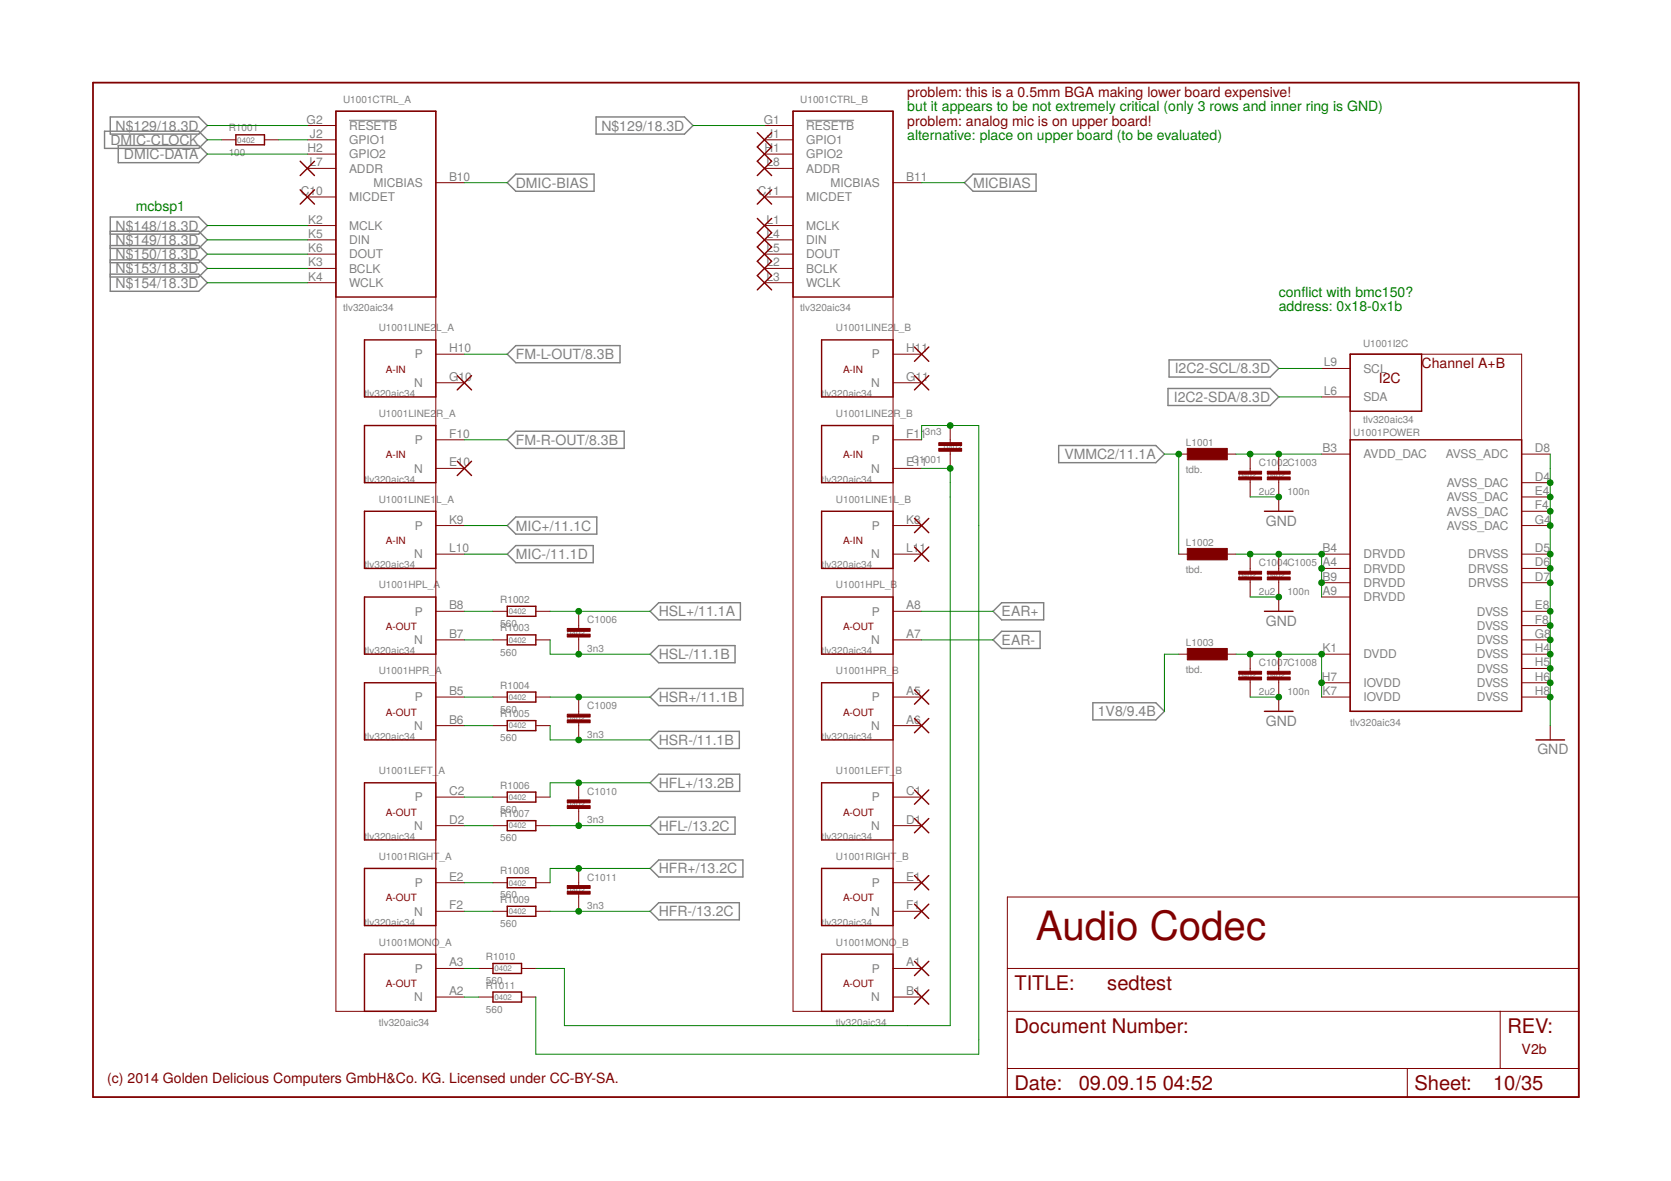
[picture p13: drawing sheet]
<svg xmlns="http://www.w3.org/2000/svg" width="297mm" height="210mm" viewBox="0 0 297 210" stroke-linecap="round" stroke-linejoin="round" font-family="sans-serif">
<defs><g id="words">
<text font-size="7.2" fill="#800000" x="184.1" y="167.1">Audio Codec</text>
<g font-size="3.6" fill="#800000">
<text x="180.3" y="175.9">TITLE:</text>
<text x="196.8" y="175.9">sedtest</text>
<text x="180.3" y="183.6">Document Number:</text>
<text x="267.9" y="183.6">REV:</text>
<text x="180.3" y="193.7">Date:</text>
<text x="191.8" y="193.7">09.09.15</text>
<text x="206.7" y="193.7">04:52</text>
<text x="251.4" y="193.7">Sheet:</text>
<text x="265.4" y="193.7">10/35</text>
</g>
<g font-size="2.5" fill="#800000">
<text x="161.3" y="17.2">problem: this is a 0.5mm BGA making lower board expensive!</text>
<text x="161.3" y="22.3">problem: analog mic is on upper board!</text>
<text x="252.7" y="65.5">Channel A+B</text>
<text x="245.1" y="68">I2C</text>
<text x="270.5" y="187.4">V2b</text>
<text x="19.1" y="192.4">(c) 2014 Golden Delicious Computers GmbH&amp;Co. KG. Licensed under CC-BY-SA.</text>
</g>
<g font-size="2.5" fill="#808080">
<text x="20.5" y="23.2">N$129/18.3D</text>
<text x="106.9" y="23.2">N$129/18.3D</text>
<text x="19.6" y="25.7">DMIC-CLOCK</text>
<text x="22" y="28.3">DMIC-DATA</text>
<text x="91.7" y="33.4">DMIC-BIAS</text>
<text x="173" y="33.4">MICBIAS</text>
<text x="20.5" y="41">N$148/18.3D</text>
<text x="20.5" y="43.5">N$149/18.3D</text>
<text x="20.5" y="46.1">N$150/18.3D</text>
<text x="20.5" y="48.6">N$153/18.3D</text>
<text x="20.5" y="51.1">N$154/18.3D</text>
<text x="91.7" y="63.8">FM-L-OUT/8.3B</text>
<text x="208.6" y="71.4">I2C2-SDA/8.3D</text>
<text x="208.8" y="66.4">I2C2-SCL/8.3D</text>
<text x="91.7" y="79.1">FM-R-OUT/8.3B</text>
<text x="189.2" y="81.6">VMMC2/11.1A</text>
<text x="91.7" y="94.3">MIC+/11.1C</text>
<text x="225" y="93.4">GND</text>
<text x="91.7" y="99.4">MIC-/11.1D</text>
<text x="117.1" y="109.5">HSL+/11.1A</text>
<text x="178" y="109.5">EAR+</text>
<text x="225" y="111.2">GND</text>
<text x="117.1" y="117.2">HSL-/11.1B</text>
<text x="178" y="114.6">EAR-</text>
<text x="117.1" y="124.8">HSR+/11.1B</text>
<text x="195.1" y="127.3">1V8/9.4B</text>
<text x="225" y="129">GND</text>
<text x="117.1" y="132.4">HSR-/11.1B</text>
<text x="273.3" y="134">GND</text>
<text x="117.1" y="140">HFL+/13.2B</text>
<text x="117.1" y="147.6">HFL-/13.2C</text>
<text x="117.1" y="155.2">HFR+/13.2C</text>
<text x="117.1" y="162.9">HFR-/13.2C</text>
</g>
<g font-size="2.5" fill="#008000">
<text x="161.3" y="19.8">but it appears to be not extremely critical (only 3 rows and inner ring is GND)</text>
<text x="161.3" y="24.9">alternative: place on upper board (to be evaluated)</text>
<text x="24.1" y="37.5">mcbsp1</text>
<text x="227.3" y="52.8">confict with bmc150?</text>
<text x="231.4" y="52.8">l</text>
<text x="227.3" y="55.3">address: 0x18-0x1b</text>
</g>
<g font-size="2.1" fill="#808080">
<text x="54.5" y="22">G2</text>
<text x="62" y="23.1">RESETB</text>
<text x="135.8" y="22">G1</text>
<text x="143.3" y="23.1">RESETB</text>
<text x="54.6" y="27">H2</text>
<text x="55" y="29.6">L7</text>
<text x="55.1" y="24.5">J2</text>
<text x="62" y="25.6">GPIO1</text>
<text x="62" y="28.2">GPIO2</text>
<text x="135.9" y="27">H1</text>
<text x="136.3" y="29.6">L8</text>
<text x="136.4" y="24.5">J1</text>
<text x="143.3" y="25.6">GPIO1</text>
<text x="143.3" y="28.2">GPIO2</text>
<text x="53.5" y="34.7">C10</text>
<text x="62" y="30.7">ADDR</text>
<text x="62" y="35.8">MICDET</text>
<text x="66.4" y="33.2">MICBIAS</text>
<text x="79.8" y="32.1">B10</text>
<text x="134.7" y="34.7">C11</text>
<text x="143.3" y="30.7">ADDR</text>
<text x="143.3" y="35.8">MICDET</text>
<text x="147.6" y="33.2">MICBIAS</text>
<text x="161.1" y="32.1">B11</text>
<text x="54.8" y="39.7">K2</text>
<text x="62" y="40.8">MCLK</text>
<text x="136.3" y="39.7">L1</text>
<text x="143.3" y="40.8">MCLK</text>
<text x="54.8" y="42.3">K5</text>
<text x="54.8" y="44.8">K6</text>
<text x="54.8" y="47.3">K3</text>
<text x="62" y="43.4">DIN</text>
<text x="62" y="45.9">DOUT</text>
<text x="136.3" y="42.3">L4</text>
<text x="136.3" y="44.8">L5</text>
<text x="136.3" y="47.3">L2</text>
<text x="143.3" y="43.4">DIN</text>
<text x="143.3" y="45.9">DOUT</text>
<text x="54.8" y="49.9">K4</text>
<text x="62" y="48.5">BCLK</text>
<text x="62" y="51">WCLK</text>
<text x="136.3" y="49.9">L3</text>
<text x="143.3" y="48.5">BCLK</text>
<text x="143.3" y="51">WCLK</text>
<text x="73.7" y="63.7">P</text>
<text x="79.8" y="62.6">H10</text>
<text x="155" y="63.7">P</text>
<text x="161.1" y="62.6">H11</text>
<text x="235.3" y="65.1">L9</text>
<text x="73.6" y="68.8">N</text>
<text x="79.8" y="67.7">G10</text>
<text x="154.9" y="68.8">N</text>
<text x="161.1" y="67.7">G11</text>
<text x="235.3" y="70.2">L6</text>
<text x="242.3" y="66.2">SCL</text>
<text x="242.3" y="71.3">SDA</text>
<text x="79.8" y="77.8">F10</text>
<text x="161.1" y="77.8">F11</text>
<text x="73.7" y="78.9">P</text>
<text x="79.8" y="82.9">E10</text>
<text x="155" y="78.9">P</text>
<text x="161.1" y="82.9">E11</text>
<text x="235.1" y="80.4">B3</text>
<text x="242.3" y="81.5">AVDD_DAC</text>
<text x="257" y="81.5">AVSS_ADC</text>
<text x="272.8" y="80.4">D8</text>
<text x="73.6" y="84">N</text>
<text x="154.9" y="84">N</text>
<text x="257.2" y="86.6">AVSS_DAC</text>
<text x="257.2" y="89.1">AVSS_DAC</text>
<text x="272.8" y="85.4">D4</text>
<text x="272.8" y="88">E4</text>
<text x="73.7" y="94.2">P</text>
<text x="79.8" y="93.1">K9</text>
<text x="155" y="94.2">P</text>
<text x="161.1" y="93.1">K8</text>
<text x="257.2" y="91.6">AVSS_DAC</text>
<text x="257.2" y="94.2">AVSS_DAC</text>
<text x="272.8" y="90.5">F4</text>
<text x="272.8" y="93.1">G4</text>
<text x="73.6" y="99.3">N</text>
<text x="79.8" y="98.1">L10</text>
<text x="154.9" y="99.3">N</text>
<text x="161.1" y="98.1">L11</text>
<text x="235.1" y="98.1">B4</text>
<text x="235.1" y="100.7">A4</text>
<text x="242.3" y="99.3">DRVDD</text>
<text x="242.3" y="101.8">DRVDD</text>
<text x="261" y="99.3">DRVSS</text>
<text x="261" y="101.8">DRVSS</text>
<text x="272.8" y="98.1">D5</text>
<text x="272.8" y="100.7">D6</text>
<text x="235.1" y="103.2">B9</text>
<text x="235.1" y="105.8">A9</text>
<text x="242.3" y="104.3">DRVDD</text>
<text x="242.3" y="106.9">DRVDD</text>
<text x="261" y="104.3">DRVSS</text>
<text x="272.8" y="103.2">D7</text>
<text x="73.7" y="109.4">P</text>
<text x="79.8" y="113.4">B7</text>
<text x="79.8" y="108.3">B8</text>
<text x="155" y="109.4">P</text>
<text x="161.1" y="113.4">A7</text>
<text x="161.1" y="108.3">A8</text>
<text x="262.5" y="109.4">DVSS</text>
<text x="262.5" y="112">DVSS</text>
<text x="272.8" y="108.3">E8</text>
<text x="272.8" y="110.8">F8</text>
<text x="272.8" y="113.4">G8</text>
<text x="73.6" y="114.5">N</text>
<text x="154.9" y="114.5">N</text>
<text x="235.1" y="115.9">K1</text>
<text x="242.3" y="117">DVDD</text>
<text x="262.5" y="114.5">DVSS</text>
<text x="262.5" y="117">DVSS</text>
<text x="262.5" y="119.6">DVSS</text>
<text x="272.8" y="115.9">H4</text>
<text x="272.8" y="118.5">H5</text>
<text x="73.7" y="124.6">P</text>
<text x="79.8" y="123.5">B5</text>
<text x="155" y="124.6">P</text>
<text x="161.1" y="123.5">A5</text>
<text x="234.9" y="121">H7</text>
<text x="235.1" y="123.5">K7</text>
<text x="242.3" y="122.1">IOVDD</text>
<text x="242.3" y="124.6">IOVDD</text>
<text x="262.5" y="122.1">DVSS</text>
<text x="262.5" y="124.6">DVSS</text>
<text x="272.8" y="121">H6</text>
<text x="272.8" y="123.5">H8</text>
<text x="73.6" y="129.7">N</text>
<text x="79.8" y="128.6">B6</text>
<text x="154.9" y="129.7">N</text>
<text x="161.1" y="128.6">A6</text>
<text x="73.7" y="142.4">P</text>
<text x="79.8" y="141.3">C2</text>
<text x="155" y="142.4">P</text>
<text x="161.1" y="141.3">C1</text>
<text x="73.6" y="147.5">N</text>
<text x="79.8" y="146.4">D2</text>
<text x="154.9" y="147.5">N</text>
<text x="161.1" y="146.4">D1</text>
<text x="73.7" y="157.7">P</text>
<text x="79.8" y="161.6">F2</text>
<text x="79.8" y="156.5">E2</text>
<text x="155" y="157.7">P</text>
<text x="161.1" y="161.6">F1</text>
<text x="161.1" y="156.5">E1</text>
<text x="73.6" y="162.7">N</text>
<text x="154.9" y="162.7">N</text>
<text x="73.7" y="172.9">P</text>
<text x="79.8" y="171.8">A3</text>
<text x="155" y="172.9">P</text>
<text x="161.1" y="171.8">A1</text>
<text x="73.6" y="178">N</text>
<text x="79.8" y="176.9">A2</text>
<text x="154.9" y="178">N</text>
<text x="161.1" y="176.9">B1</text>
</g>
<g font-size="1.8" fill="#808080">
<text x="40.7" y="23.4">R1001</text>
<text x="61" y="18.2">U1001CTRL_A</text>
<text x="142.2" y="18.2">U1001CTRL_B</text>
<text x="40.7" y="27.6">100</text>
<text x="61" y="55.3">tlv320aic34</text>
<text x="67.3" y="58.9">U1001LINE2</text>
<text x="77.5" y="58.9">L_A</text>
<text x="142.2" y="55.3">tlv320aic34</text>
<text x="148.6" y="58.9">U1001LINE2</text>
<text x="158.8" y="58.9">L_B</text>
<text x="242.3" y="61.7">U1001I2C</text>
<text x="64.8" y="70.6">tlv320aic34</text>
<text x="146" y="70.6">tlv320aic34</text>
<text x="67.3" y="74.1">U1001LINE2</text>
<text x="77.5" y="74.1">R_A</text>
<text x="148.6" y="74.1">U1001LINE2</text>
<text x="158.8" y="74.1">R_B</text>
<text x="164.4" y="77.3">3n3</text>
<text x="240.5" y="77.4">U1001POWER</text>
<text x="242.3" y="75.1">tlv320aic34</text>
<text x="162.1" y="82.4">C1001</text>
<text x="210.8" y="79.2">L1001</text>
<text x="223.8" y="82.9">C1002C1003</text>
<text x="64.8" y="85.8">tlv320aic34</text>
<text x="67.3" y="89.4">U1001LINE1</text>
<text x="77.5" y="89.4">L_A</text>
<text x="146" y="85.8">tlv320aic34</text>
<text x="148.6" y="89.4">U1001LINE1</text>
<text x="158.8" y="89.4">L_B</text>
<text x="210.8" y="84">tdb.</text>
<text x="223.8" y="88">2u2</text>
<text x="228.8" y="88">100n</text>
<text x="64.8" y="101">tlv320aic34</text>
<text x="146" y="101">tlv320aic34</text>
<text x="210.8" y="101.8">tbd.</text>
<text x="210.8" y="97">L1002</text>
<text x="223.8" y="100.7">C1004C1005</text>
<text x="67.3" y="104.6">U1001HPL_A</text>
<text x="88.9" y="107.2">R1002</text>
<text x="148.6" y="104.6">U1001HPL_B</text>
<text x="223.8" y="105.7">2u2</text>
<text x="228.8" y="105.7">100n</text>
<text x="88.9" y="111.4">560</text>
<text x="88.9" y="112.2">R1003</text>
<text x="104.4" y="110.8">C1006</text>
<text x="64.8" y="116.3">t</text>
<text x="65.3" y="116.3">lv320aic34</text>
<text x="67.3" y="119.8">U1001HPR_A</text>
<text x="88.9" y="116.5">560</text>
<text x="104.4" y="115.9">3n3</text>
<text x="146" y="116.3">t</text>
<text x="146.5" y="116.3">lv320aic34</text>
<text x="148.6" y="119.8">U1001HPR_B</text>
<text x="210.8" y="119.6">tbd.</text>
<text x="210.8" y="114.8">L1003</text>
<text x="223.8" y="118.4">C1007C1008</text>
<text x="88.9" y="122.4">R1004</text>
<text x="223.8" y="123.5">2u2</text>
<text x="228.8" y="123.5">100n</text>
<text x="64.8" y="131.5">t</text>
<text x="65.3" y="131.5">lv320aic34</text>
<text x="88.9" y="126.7">560</text>
<text x="88.9" y="131.8">560</text>
<text x="88.9" y="127.5">R1005</text>
<text x="104.4" y="131.1">3n3</text>
<text x="104.4" y="126">C1009</text>
<text x="146" y="131.5">t</text>
<text x="146.5" y="131.5">lv320aic34</text>
<text x="240" y="129">tlv320aic34</text>
<text x="67.3" y="137.6">U1001LEFT_</text>
<text x="77.9" y="137.6">A</text>
<text x="148.6" y="137.6">U1001LEFT_</text>
<text x="159.2" y="137.6">B</text>
<text x="88.9" y="140.2">R1006</text>
<text x="104.4" y="141.3">C1010</text>
<text x="64.8" y="149.3">t</text>
<text x="65.3" y="149.3">lv320aic34</text>
<text x="88.9" y="144.5">560</text>
<text x="88.9" y="149.5">560</text>
<text x="88.9" y="145.2">R1007</text>
<text x="104.4" y="146.4">3n3</text>
<text x="146" y="149.3">t</text>
<text x="146.5" y="149.3">lv320aic34</text>
<text x="67.3" y="152.8">U1001RIGHT_A</text>
<text x="88.9" y="155.4">R1008</text>
<text x="148.6" y="152.8">U1001RIGHT_B</text>
<text x="88.9" y="159.7">560</text>
<text x="88.9" y="160.5">R1009</text>
<text x="104.4" y="161.6">3n3</text>
<text x="104.4" y="156.5">C1011</text>
<text x="64.8" y="164.5">tlv320aic34</text>
<text x="88.9" y="164.8">560</text>
<text x="146" y="164.5">tlv320aic34</text>
<text x="67.3" y="168.1">U1001MONO_A</text>
<text x="86.4" y="170.6">R1010</text>
<text x="148.6" y="168.1">U1001MONO_B</text>
<text x="86.4" y="174.9">560</text>
<text x="86.4" y="175.7">R1011</text>
<text x="67.3" y="182.3">tlv320aic34</text>
<text x="86.4" y="180">560</text>
<text x="148.6" y="182.3">tlv320aic34</text>
</g>
<g font-size="1.8" fill="#800000">
<text x="68.6" y="66.2">A-IN</text>
<text x="149.9" y="66.2">A-IN</text>
<text x="68.6" y="81.5">A-IN</text>
<text x="149.9" y="81.5">A-IN</text>
<text x="68.6" y="96.7">A-IN</text>
<text x="149.9" y="96.7">A-IN</text>
<text x="68.6" y="112">A-OUT</text>
<text x="149.9" y="112">A-OUT</text>
<text x="68.6" y="127.2">A-OUT</text>
<text x="149.9" y="127.2">A-OUT</text>
<text x="68.6" y="145">A-OUT</text>
<text x="149.9" y="145">A-OUT</text>
<text x="68.6" y="160.2">A-OUT</text>
<text x="149.9" y="160.2">A-OUT</text>
<text x="68.6" y="175.4">A-OUT</text>
<text x="149.9" y="175.4">A-OUT</text>
</g>
<g font-size="1.4" fill="#808080">
<text x="42.2" y="25.4">0402</text>
<text x="167.8" y="80">0402</text>
<text x="220.2" y="85">0402</text>
<text x="225.3" y="85">0402</text>
<text x="220.2" y="102.8">0402</text>
<text x="225.3" y="102.8">0402</text>
<text x="90.4" y="109.2">0402</text>
<text x="100.8" y="113">0402</text>
<text x="90.4" y="114.2">0402</text>
<text x="90.4" y="124.4">0402</text>
<text x="220.2" y="120.6">0402</text>
<text x="225.3" y="120.6">0402</text>
<text x="90.4" y="129.5">0402</text>
<text x="100.8" y="128.2">0402</text>
<text x="90.4" y="142.2">0402</text>
<text x="100.8" y="143.4">0402</text>
<text x="90.4" y="147.2">0402</text>
<text x="90.4" y="157.4">0402</text>
<text x="100.8" y="158.7">0402</text>
<text x="90.4" y="162.5">0402</text>
<text x="87.9" y="172.6">0402</text>
<text x="87.9" y="177.7">0402</text>
</g>
</g></defs>
<path d="M62 21.4h8.6M143.3 21.4h8.5" fill="none" stroke="#808080" stroke-width=".18"/>
<g fill="none" stroke="#808080" stroke-width=".25">
<path d="M18.6 23.3h16.7l1.6 1.5-1.6 1.6h-16.7zM19.6 20.8h15.7l1.6 1.5-1.6 1.5h-15.7zM21 25.9h14.3l1.6 1.5-1.6 1.5h-14.3zM90.2 32.5l1.5-1.6h13.9v3.1h-13.9zM106 20.8h15.7l1.5 1.5-1.5 1.5h-15.7zM173 30.9h11.2v3.1h-11.2l-1.6-1.5zM19.6 41.6h15.7l1.6-1.5-1.6-1.5h-15.7v13.2h15.7l1.6-1.6-1.6-1.5h-15.7M19.6 41.1h15.7l1.6 1.5-1.6 1.6h-15.7M19.6 43.6h15.7l1.6 1.6-1.6 1.5h-15.7M19.6 46.2h15.7l1.6 1.5-1.6 1.5h-15.7M90.2 62.9l1.5-1.5h18.5v3.1h-18.5zM90.2 78.2l1.5-1.6h19.3v3.1h-19.3z"/>
<path d="M188.2 79.2h17.3l1.5 1.5-1.5 1.5h-17.3zM207.6 69h18.2l1.5 1.5-1.5 1.6h-18.2zM207.8 64h18l1.5 1.5-1.5 1.5h-18zM90.2 93.4l1.5-1.5h14.4v3h-14.4zM90.2 98.5l1.5-1.5h13.8v3h-13.8zM115.6 108.6l1.5-1.5h14.5v3.1h-14.5zM115.6 116.3l1.5-1.6h13.6v3.1h-13.6zM176.5 113.7l1.6-1.5h6.8v3.1h-6.8zM178.1 107.1h7.4v3.1h-7.4l-1.6-1.6zM115.6 123.9l1.5-1.5h15v3h-15zM115.6 131.5l1.5-1.5h14.3v3h-14.3zM115.6 139.1l1.5-1.5h14.4v3.1h-14.4z"/>
<path d="M194.3 124.9h11.2l1.5 1.5-1.5 1.6h-11.2zM115.6 146.7l1.5-1.5h13.6v3.1h-13.6zM115.6 154.3l1.5-1.5h15v3.1h-15zM115.6 162l1.5-1.6h14.3v3.1h-14.3z"/>
</g>
<g fill="none" stroke="#800000" stroke-width=".18">
<path d="M59.7 19.8h17.8v159.9h-17.8zM141 19.8h17.7v159.9h-17.7zM39.4 24.8h2.5M47 24.8h2.6M54.6 22.3h5.1M54.6 24.8h5.1M54.6 27.4h5.1M54.6 29.9h5.1M54.6 35h5.1M77.5 32.5h5M135.9 22.3h5.1M135.9 24.8h5.1"/>
<path d="M135.9 27.4h5.1M135.9 29.9h5.1M135.9 35h5.1M158.7 32.5h5.1M54.6 40.1h5.1M54.6 42.6h5.1M54.6 45.2h5.1M54.6 47.7h5.1M54.6 50.2h5.1M135.9 40.1h5.1M135.9 42.6h5.1M135.9 45.2h5.1"/>
<path d="M135.9 47.7h5.1M135.9 50.2h5.1M77.5 62.9h5M77.5 78.2h5M77.5 68h5M158.7 62.9h5.1M158.7 78.2h5.1M158.7 68h5.1M168.9 75.6v3.1M234.9 65.5h5.1M234.9 70.5h5.1M240 62.9h30.5v63.5h-30.5z"/>
<path d="M77.5 98.5h5M77.5 93.4h5M77.5 83.2h5M158.7 98.5h5.1M158.7 93.4h5.1M158.7 83.2h5.1M168.9 80.2v3M209.5 98.5h2.6M209.5 80.7h2.6M217.1 98.5h2.6M217.1 80.7h2.6M222.2 80.7v3.1"/>
<path d="M222.2 85.3v3M222.2 98.5v3M227.3 80.7v3.1M227.3 85.3v5.6M227.3 98.5v3M234.9 98.5h5.1M234.9 80.7h5.1M270.5 98.5h5.1M270.5 93.4h5.1M270.5 80.7h5.1M270.5 85.8h5.1M270.5 88.3h5.1"/>
<path d="M270.5 90.9h5.1M77.5 113.7h5M77.5 108.6h5M87.6 113.7h2.6M87.6 108.6h2.6M95.2 113.7h2.6M95.2 108.6h2.6M102.9 108.6v3.1M102.9 113.2v3.1M158.7 113.7h5.1M158.7 108.6h5.1M209.5 116.3h2.6"/>
<path d="M217.1 116.3h2.6M222.2 103.1v3M222.2 116.3v3M227.3 103.1v5.5M227.3 116.3v3M234.9 101h5.1M234.9 103.6h5.1M234.9 106.1h5.1M234.9 116.3h5.1M270.5 113.7h5.1M270.5 108.6h5.1M270.5 101h5.1"/>
<path d="M270.5 103.6h5.1M270.5 116.3h5.1M270.5 111.2h5.1M270.5 118.8h5.1M77.5 129h5M77.5 123.9h5M87.6 129h2.6M87.6 123.9h2.6M95.2 129h2.6M95.2 123.9h2.6M102.9 123.9v3M102.9 128.5v3"/>
<path d="M102.9 139.1v3.1M158.7 129h5.1M158.7 123.9h5.1M222.2 120.8v3.1M227.3 120.8v5.6M234.9 123.9h5.1M234.9 121.3h5.1M270.5 123.9h5.1M270.5 121.3h5.1M275.6 129v2.5M77.5 146.7h5M77.5 141.7h5"/>
<path d="M77.5 156.9h5M87.6 146.7h2.6M87.6 141.7h2.6M87.6 156.9h2.6M95.2 146.7h2.6M95.2 141.7h2.6M95.2 156.9h2.6M102.9 143.7v3M102.9 154.3v3.1M102.9 158.9v3.1M158.7 146.7h5.1M158.7 141.7h5.1"/>
<path d="M158.7 156.9h5.1M179.1 159.4h101.5v35.6h-101.5zM77.5 172.1h5M77.5 177.2h5M77.5 162h5M85.1 172.1h2.5M85.1 177.2h2.5M87.6 162h2.6M92.7 172.1h2.5M92.7 177.2h2.5M95.2 162h2.6M158.7 172.1h5.1"/>
<path d="M158.7 177.2h5.1M158.7 162h5.1M179.1 179.7h101.5M179.1 172.1h101.5M266.7 179.7v10.2M179.1 189.9h101.5M250.2 189.9v5.1"/>
</g>
<path d="M16.5 14.7h264.1v180.3h-264.1z" fill="none" stroke="#800000" stroke-width=".32"/>
<g fill="none" stroke="#800000" stroke-width=".25">
<path d="M59.7 19.8h17.8v33h-17.8zM141 19.8h17.7v33h-17.7zM41.9 24h5.1v1.7h-5.1zM53.4 33.7l2.5 2.6M53.4 28.7l2.5 2.5M55.9 33.7l-2.5 2.6M55.9 28.7l-2.5 2.5M134.6 23.6l2.6 2.5-2.6 2.6 2.6 2.5M134.6 33.7l2.6 2.6M134.6 38.8l2.6 2.6-2.6 2.5 2.6 2.5-2.6 2.6 2.6 2.5M137.2 23.6l-2.6 2.5 2.6 2.6-2.6 2.5M137.2 33.7l-2.6 2.6"/>
<path d="M137.2 38.8l-2.6 2.6 2.6 2.5-2.6 2.5 2.6 2.6-2.6 2.5M64.8 60.4h12.7v10.1h-12.7zM64.8 75.6h12.7v10.2h-12.7zM81.3 66.8l2.5 2.5M83.8 66.8l-2.5 2.5M146 75.6h12.7v10.2h-12.7zM146 60.4h12.7v10.1h-12.7zM162.6 61.7l2.5 2.5M162.6 66.8l2.5 2.5M165.1 61.7l-2.5 2.5M165.1 66.8l-2.5 2.5M240 62.9h12.7v10.2h-12.7z"/>
<path d="M240 78.2h30.5v48.2h-30.5zM64.8 90.9h12.7v10.1h-12.7zM81.3 82l2.5 2.5M83.8 82l-2.5 2.5M146 90.9h12.7v10.1h-12.7zM162.6 92.1l2.5 2.6M162.6 97.2l2.5 2.6M165.1 92.1l-2.5 2.6M165.1 97.2l-2.5 2.6M224.8 90.9h5M64.8 106.1h12.7v10.2h-12.7zM90.2 107.8h5v1.7h-5z"/>
<path d="M90.2 112.8h5v1.8h-5zM146 106.1h12.7v10.2h-12.7zM224.8 108.6h5M64.8 121.3h12.7v10.2h-12.7zM64.8 139.1h12.7v10.2h-12.7zM90.2 123h5v1.8h-5zM90.2 128.1h5v1.8h-5zM146 121.3h12.7v10.2h-12.7zM146 139.1h12.7v10.2h-12.7zM162.6 122.6l2.5 2.6M162.6 127.7l2.5 2.5M165.1 122.6l-2.5 2.6"/>
<path d="M165.1 127.7l-2.5 2.5M224.8 126.4h5M273 131.5h5.1M64.8 154.3h12.7v10.2h-12.7zM90.2 140.8h5v1.8h-5zM90.2 145.9h5v1.7h-5zM90.2 156h5v1.8h-5zM146 154.3h12.7v10.2h-12.7zM162.6 140.4l2.5 2.5M162.6 145.5l2.5 2.5M162.6 155.6l2.5 2.6M165.1 140.4l-2.5 2.5"/>
<path d="M165.1 145.5l-2.5 2.5M165.1 155.6l-2.5 2.6M64.8 169.6h12.7v10.1h-12.7zM87.6 171.2h5.1v1.8h-5.1zM87.6 176.3h5.1v1.8h-5.1zM90.2 161.1h5v1.8h-5zM146 169.6h12.7v10.1h-12.7zM162.6 160.7l2.5 2.5M162.6 170.9l2.5 2.5M162.6 175.9l2.5 2.6M165.1 160.7l-2.5 2.5M165.1 170.9l-2.5 2.5"/>
<path d="M165.1 175.9l-2.5 2.6"/>
</g>
<g fill="#800000" stroke="#800000" stroke-width=".18">
<path d="M100.8 112.7h4.1v.5h-4.1z"/>
<path d="M100.8 111.7h4.1v.5h-4.1z"/>
<path d="M100.8 128h4.1v.5h-4.1z"/>
<path d="M100.8 126.9h4.1v.5h-4.1z"/>
<path d="M100.8 143.2h4.1v.5h-4.1z"/>
<path d="M100.8 142.2h4.1v.5h-4.1z"/>
<path d="M100.8 158.4h4.1v.5h-4.1z"/>
<path d="M100.8 157.4h4.1v.5h-4.1z"/>
<path d="M166.9 78.7h4v.5h-4z"/>
<path d="M166.9 79.7h4v.5h-4z"/>
<path d="M225.3 120.3h4v.5h-4z"/>
<path d="M225.3 119.3h4v.5h-4z"/>
<path d="M225.3 102.6h4v.5h-4z"/>
<path d="M225.3 101.5h4v.5h-4z"/>
<path d="M225.3 84.8h4v.5h-4z"/>
<path d="M225.3 83.8h4v.5h-4z"/>
<path d="M220.2 120.3h4.1v.5h-4.1z"/>
<path d="M220.2 119.3h4.1v.5h-4.1z"/>
<path d="M220.2 84.8h4.1v.5h-4.1z"/>
<path d="M220.2 83.8h4.1v.5h-4.1z"/>
<path d="M220.2 102.6h4.1v.5h-4.1z"/>
<path d="M220.2 101.5h4.1v.5h-4.1z"/>
<path d="M211.1 115.3h7.1v2h-7.1z"/>
<path d="M211.1 97.5h7.1v2h-7.1z"/>
<path d="M211.1 79.7h7.1v2h-7.1z"/>
</g>
<g fill="none" stroke="#008000" stroke-width=".18">
<path d="M36.9 22.3h17.7M36.9 24.8h2.5M36.9 27.4h17.7M49.6 24.8h5M82.5 32.5h7.7M123.2 22.3h12.7M163.8 32.5h7.6M36.9 40.1h17.7M36.9 42.6h17.7M36.9 45.2h17.7M36.9 47.7h17.7M36.9 50.2h17.7"/>
<path d="M82.5 62.9h7.7M82.5 78.2h7.7M163.8 78.2v-2.6h10.2v111.8h-78.8v-10.2M227.3 65.5h7.6M227.3 70.5h7.6M82.5 98.5h7.7M82.5 93.4h7.7M163.8 83.2h5.1v99.1h-68.6v-10.2h-5.1M207 80.7h2.5v17.8M219.7 98.5h15.2v7.6M219.7 80.7h15.2M222.2 88.3h5.1"/>
<path d="M275.6 80.7v48.3M82.5 108.6h5.1M82.5 113.7h5.1M97.8 113.7v2.6h17.8M97.8 108.6h17.8M163.8 108.6h12.7M163.8 113.7h12.7M209.5 116.3h-2.5v10.1M219.7 116.3h15.2v7.6M222.2 106.1h5.1M82.5 123.9h5.1M82.5 129h5.1"/>
<path d="M97.8 123.9h17.8M97.8 129v2.5h17.8M115.6 139.1h-17.8v2.6M222.2 123.9h5.1M82.5 141.7h5.1M82.5 146.7h5.1M82.5 156.9h5.1M97.8 146.7h17.8M115.6 154.3h-17.8v2.6M82.5 162h5.1M82.5 172.1h2.6M82.5 177.2h2.6"/>
<path d="M97.8 162h17.8"/>
</g>
<g fill="#008000" stroke="#008000" stroke-width=".18">
<circle cx="234.9" cy="121.3" r=".51"/>
<circle cx="227.3" cy="116.3" r=".51"/>
<circle cx="222.2" cy="116.3" r=".51"/>
<circle cx="234.9" cy="116.3" r=".51"/>
<circle cx="234.9" cy="103.6" r=".51"/>
<circle cx="234.9" cy="101" r=".51"/>
<circle cx="234.9" cy="98.5" r=".51"/>
<circle cx="227.3" cy="98.5" r=".51"/>
<circle cx="222.2" cy="98.5" r=".51"/>
<circle cx="275.6" cy="85.8" r=".51"/>
<circle cx="275.6" cy="88.3" r=".51"/>
<circle cx="275.6" cy="90.9" r=".51"/>
<circle cx="275.6" cy="101" r=".51"/>
<circle cx="275.6" cy="103.6" r=".51"/>
<circle cx="275.6" cy="108.6" r=".51"/>
<circle cx="275.6" cy="111.2" r=".51"/>
<circle cx="275.6" cy="113.7" r=".51"/>
<circle cx="275.6" cy="116.3" r=".51"/>
<circle cx="275.6" cy="118.8" r=".51"/>
<circle cx="275.6" cy="121.3" r=".51"/>
<circle cx="275.6" cy="93.4" r=".51"/>
<circle cx="275.6" cy="98.5" r=".51"/>
<circle cx="275.6" cy="123.9" r=".51"/>
<circle cx="227.3" cy="123.9" r=".51"/>
<circle cx="227.3" cy="106.1" r=".51"/>
<circle cx="227.3" cy="88.3" r=".51"/>
<circle cx="102.9" cy="108.6" r=".51"/>
<circle cx="102.9" cy="116.3" r=".51"/>
<circle cx="102.9" cy="123.9" r=".51"/>
<circle cx="102.9" cy="131.5" r=".51"/>
<circle cx="102.9" cy="146.7" r=".51"/>
<circle cx="102.9" cy="139.1" r=".51"/>
<circle cx="102.9" cy="162" r=".51"/>
<circle cx="102.9" cy="154.3" r=".51"/>
<circle cx="168.9" cy="83.2" r=".51"/>
<circle cx="168.9" cy="75.6" r=".51"/>
<circle cx="227.3" cy="80.7" r=".51"/>
<circle cx="222.2" cy="80.7" r=".51"/>
<circle cx="209.5" cy="80.7" r=".51"/>
</g>
<use href="#words"/>
</svg>
